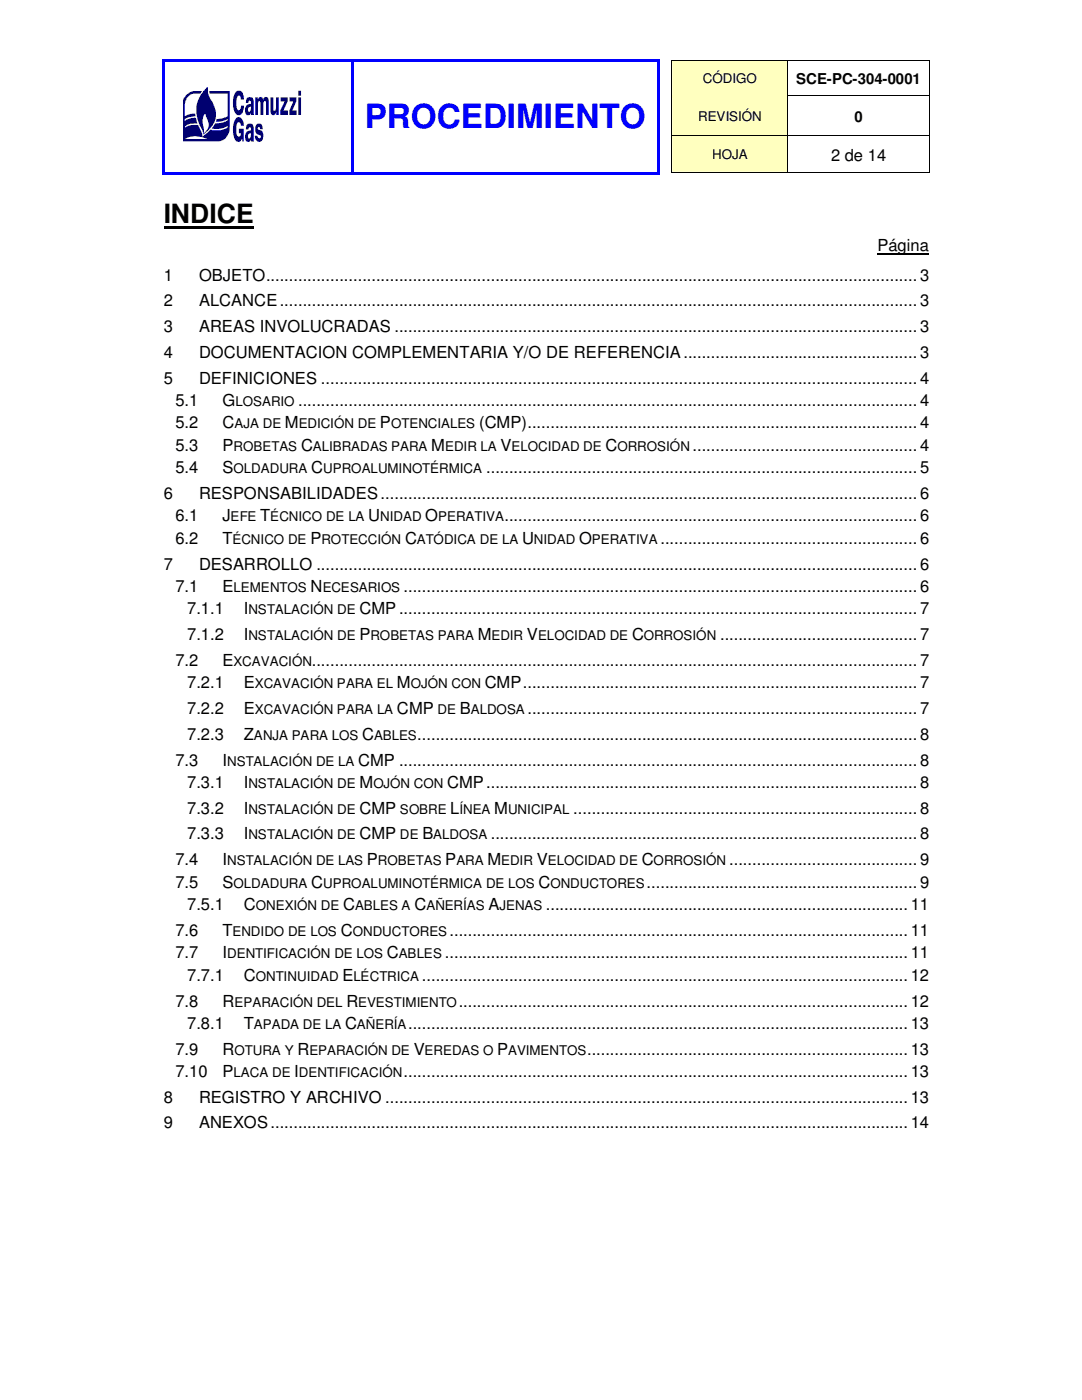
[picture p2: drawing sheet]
<svg xmlns="http://www.w3.org/2000/svg" width="216mm" height="279mm" viewBox="0 0 216 279" stroke-linecap="round" stroke-linejoin="round" font-family="sans-serif">
<defs><g id="words">
<text font-size="6.6" fill="#00f" x="72.8" y="25.6">PROCEDIMIENTO</text>
<text font-size="5.3" x="32.7" y="44.6">INDICE</text>
<g font-size="3.3">
<text x="165.8" y="32">2 de 14</text>
<text x="175.1" y="50.1">Página</text>
<text x="32.7" y="56">1</text>
<text x="39.7" y="56">OBJETO.............................................................................................................................................. 3</text>
<text x="32.7" y="61.1">2</text>
<text x="39.7" y="61.1">ALCANCE........................................................................................................................................... 3</text>
<text x="32.7" y="66.3">3</text>
<text x="32.7" y="71.4">4</text>
<text x="39.7" y="66.3">AREAS INVOLUCRADAS .................................................................................................................. 3</text>
<text x="39.7" y="71.4">DOCUMENTACION COMPLEMENTARIA Y/O DE REFERENCIA................................................... 3</text>
<text x="32.7" y="76.5">5</text>
<text x="39.7" y="76.5">DEFINICIONES .................................................................................................................................. 4</text>
<text x="35" y="81">5.1</text>
<text x="44.4" y="81">G</text>
<text x="59.5" y="81">....................................................................................................................................... 4</text>
<text x="35" y="85.5">5.2</text>
<text x="35" y="89.9">5.3</text>
<text x="44.4" y="85.5">C</text>
<text x="44.4" y="89.9">P</text>
<text x="56.9" y="85.5">M</text>
<text x="60.1" y="89.9">C</text>
<text x="75.8" y="85.5">P</text>
<text x="86.1" y="89.9">M</text>
<text x="95.6" y="85.5">(CMP)..................................................................................... 4</text>
<text x="99.9" y="89.9">V</text>
<text x="120.8" y="89.9">C</text>
<text x="138.2" y="89.9">................................................. 4</text>
<text x="35" y="94.4">5.4</text>
<text x="44.4" y="94.4">S</text>
<text x="62.1" y="94.4">C</text>
<text x="97" y="94.4">.............................................................................................. 5</text>
<text x="32.7" y="99.6">6</text>
<text x="39.7" y="99.6">RESPONSABILIDADES..................................................................................................................... 6</text>
<text x="35" y="104">6.1</text>
<text x="44.4" y="104">J</text>
<text x="51.9" y="104">T</text>
<text x="73.5" y="104">U</text>
<text x="84.8" y="104">O</text>
<text x="100.7" y="104">.......................................................................................... 6</text>
<text x="32.7" y="113.7">7</text>
<text x="35" y="108.5">6.2</text>
<text x="39.7" y="113.7">DESARROLLO ................................................................................................................................... 6</text>
<text x="44.4" y="108.5">T</text>
<text x="61.9" y="108.5">P</text>
<text x="80.8" y="108.5">C</text>
<text x="104.2" y="108.5">U</text>
<text x="115.6" y="108.5">O</text>
<text x="131.8" y="108.5">........................................................ 6</text>
<text x="35" y="118.2">7.1</text>
<text x="44.4" y="118.2">E</text>
<text x="62" y="118.2">N</text>
<text x="80.5" y="118.2">................................................................................................................ 6</text>
<text x="37.3" y="122.6">7.1.1</text>
<text x="48.6" y="122.6">I</text>
<text x="71.8" y="122.6">CMP................................................................................................................. 7</text>
<text x="37.3" y="127.7">7.1.2</text>
<text x="48.6" y="127.7">I</text>
<text x="71.8" y="127.7">P</text>
<text x="95.3" y="127.7">M</text>
<text x="105.2" y="127.7">V</text>
<text x="126.1" y="127.7">C</text>
<text x="143.7" y="127.7">........................................... 7</text>
<text x="35" y="132.9">7.2</text>
<text x="37.3" y="137.4">7.2.1</text>
<text x="44.4" y="132.9">E</text>
<text x="48.6" y="137.4">E</text>
<text x="62.2" y="132.9">.................................................................................................................................... 7</text>
<text x="79.2" y="137.4">M</text>
<text x="96.7" y="137.4">CMP...................................................................................... 7</text>
<text x="37.3" y="142.5">7.2.2</text>
<text x="48.6" y="142.5">E</text>
<text x="79.2" y="142.5">CMP</text>
<text x="91.7" y="142.5">B</text>
<text x="105.2" y="142.5">..................................................................................... 7</text>
<text x="37.3" y="147.6">7.2.3</text>
<text x="48.6" y="147.6">Z</text>
<text x="72.3" y="147.6">C</text>
<text x="83.3" y="147.6">............................................................................................................. 8</text>
<text x="35" y="152.8">7.3</text>
<text x="44.4" y="152.8">I</text>
<text x="71.5" y="152.8">CMP ................................................................................................................. 8</text>
<text x="37.3" y="157.3">7.3.1</text>
<text x="48.6" y="157.3">I</text>
<text x="71.8" y="157.3">M</text>
<text x="89.2" y="157.3">CMP.............................................................................................. 8</text>
<text x="37.3" y="162.4">7.3.2</text>
<text x="37.3" y="167.5">7.3.3</text>
<text x="48.6" y="162.4">I</text>
<text x="48.6" y="167.5">I</text>
<text x="71.8" y="162.4">CMP</text>
<text x="71.8" y="167.5">CMP</text>
<text x="84.3" y="167.5">B</text>
<text x="89.8" y="162.4">L</text>
<text x="97.9" y="167.5">............................................................................................. 8</text>
<text x="98.6" y="162.4">M</text>
<text x="114.4" y="162.4">........................................................................... 8</text>
<text x="35" y="172.7">7.4</text>
<text x="44.4" y="172.7">I</text>
<text x="73.2" y="172.7">P</text>
<text x="88.9" y="172.7">P</text>
<text x="97.3" y="172.7">M</text>
<text x="107.1" y="172.7">V</text>
<text x="128.1" y="172.7">C</text>
<text x="145.5" y="172.7">......................................... 9</text>
<text x="35" y="177.2">7.5</text>
<text x="44.4" y="177.2">S</text>
<text x="62.1" y="177.2">C</text>
<text x="107.4" y="177.2">C</text>
<text x="129" y="177.2">........................................................... 9</text>
<text x="37.3" y="181.6">7.5.1</text>
<text x="48.6" y="181.6">C</text>
<text x="68.5" y="181.6">C</text>
<text x="82.7" y="181.6">C</text>
<text x="97.5" y="181.6">A</text>
<text x="108.9" y="181.6">...............................................................................11</text>
<text x="35" y="186.8">7.6</text>
<text x="35" y="191.3">7.7</text>
<text x="44.4" y="186.8">T</text>
<text x="44.4" y="191.3">I</text>
<text x="68" y="186.8">C</text>
<text x="77.2" y="191.3">C</text>
<text x="88.8" y="191.3">.....................................................................................................11</text>
<text x="89.7" y="186.8">....................................................................................................11</text>
<text x="37.3" y="195.7">7.7.1</text>
<text x="48.6" y="195.7">C</text>
<text x="68.3" y="195.7">E</text>
<text x="84.2" y="195.7">..........................................................................................................12</text>
<text x="35" y="200.9">7.8</text>
<text x="44.4" y="200.9">R</text>
<text x="69.1" y="200.9">R</text>
<text x="91.5" y="200.9">..................................................................................................12</text>
<text x="37.3" y="205.3">7.8.1</text>
<text x="48.6" y="205.3">T</text>
<text x="68.9" y="205.3">C</text>
<text x="81.4" y="205.3">.............................................................................................................13</text>
<text x="35" y="210.5">7.9</text>
<text x="35" y="215">7.10</text>
<text x="44.4" y="210.5">R</text>
<text x="44.4" y="215">P</text>
<text x="58.7" y="215">I</text>
<text x="59.4" y="210.5">R</text>
<text x="80.5" y="215">..............................................................................................................13</text>
<text x="82.5" y="210.5">V</text>
<text x="99.2" y="210.5">P</text>
<text x="117.1" y="210.5">......................................................................13</text>
<text x="32.7" y="220.1">8</text>
<text x="39.7" y="220.1">REGISTRO Y ARCHIVO ..................................................................................................................13</text>
<text x="32.7" y="225.2">9</text>
<text x="39.7" y="225.2">ANEXOS...........................................................................................................................................14</text>
</g>
<g font-size="3">
<text x="158.9" y="16.7">SCE-PC-304-0001</text>
<text x="170.5" y="24.3">0</text>
</g>
<g font-size="2.7">
<text x="140.3" y="16.6">CÓDIGO</text>
<text x="139.3" y="24.2">REVISIÓN</text>
<text x="142.1" y="31.8">HOJA</text>
<text x="47" y="81">LOSARIO</text>
<text x="46.6" y="89.9">ROBETAS</text>
<text x="46.8" y="85.5">AJA DE</text>
<text x="59.6" y="85.5">EDICIÓN DE</text>
<text x="62.4" y="89.9">ALIBRADAS PARA</text>
<text x="78" y="85.5">OTENCIALES</text>
<text x="88.8" y="89.9">EDIR LA</text>
<text x="102.1" y="89.9">ELOCIDAD DE</text>
<text x="123.2" y="89.9">ORROSIÓN</text>
<text x="46.6" y="94.4">OLDADURA</text>
<text x="64.5" y="94.4">UPROALUMINOTÉRMICA</text>
<text x="46" y="104">EFE</text>
<text x="53.9" y="104">ÉCNICO DE LA</text>
<text x="75.9" y="104">NIDAD</text>
<text x="87.4" y="104">PERATIVA</text>
<text x="46.4" y="108.5">ÉCNICO DE</text>
<text x="64.1" y="108.5">ROTECCIÓN</text>
<text x="83.2" y="108.5">ATÓDICA DE LA</text>
<text x="106.6" y="108.5">NIDAD</text>
<text x="118.1" y="108.5">PERATIVA</text>
<text x="46.6" y="118.2">LEMENTOS</text>
<text x="64.4" y="118.2">ECESARIOS</text>
<text x="49.6" y="122.6">NSTALACIÓN DE</text>
<text x="49.6" y="127.7">NSTALACIÓN DE</text>
<text x="73.9" y="127.7">ROBETAS PARA</text>
<text x="98.1" y="127.7">EDIR</text>
<text x="107.4" y="127.7">ELOCIDAD DE</text>
<text x="128.4" y="127.7">ORROSIÓN</text>
<text x="46.6" y="132.9">XCAVACIÓN</text>
<text x="50.8" y="137.4">XCAVACIÓN PARA EL</text>
<text x="82" y="137.4">OJÓN CON</text>
<text x="50.8" y="142.5">XCAVACIÓN PARA LA</text>
<text x="87.3" y="142.5">DE</text>
<text x="93.9" y="142.5">ALDOSA</text>
<text x="50.7" y="147.6">ANJA PARA LOS</text>
<text x="74.6" y="147.6">ABLES</text>
<text x="45.3" y="152.8">NSTALACIÓN DE LA</text>
<text x="49.6" y="157.3">NSTALACIÓN DE</text>
<text x="74.5" y="157.3">OJÓN CON</text>
<text x="49.6" y="162.4">NSTALACIÓN DE</text>
<text x="49.6" y="167.5">NSTALACIÓN DE</text>
<text x="79.8" y="162.4">SOBRE</text>
<text x="79.8" y="167.5">DE</text>
<text x="86.4" y="167.5">ALDOSA</text>
<text x="91.7" y="162.4">ÍNEA</text>
<text x="101.4" y="162.4">UNICIPAL</text>
<text x="45.3" y="172.7">NSTALACIÓN DE LAS</text>
<text x="75.4" y="172.7">ROBETAS</text>
<text x="91.1" y="172.7">ARA</text>
<text x="100" y="172.7">EDIR</text>
<text x="109.3" y="172.7">ELOCIDAD DE</text>
<text x="130.4" y="172.7">ORROSIÓN</text>
<text x="46.6" y="177.2">OLDADURA</text>
<text x="64.5" y="177.2">UPROALUMINOTÉRMICA DE LOS</text>
<text x="109.8" y="177.2">ONDUCTORES</text>
<text x="51.1" y="181.6">ONEXIÓN DE</text>
<text x="70.9" y="181.6">ABLES A</text>
<text x="85.1" y="181.6">AÑERÍAS</text>
<text x="99.7" y="181.6">JENAS</text>
<text x="45.3" y="191.3">DENTIFICACIÓN DE LOS</text>
<text x="46.4" y="186.8">ENDIDO DE LOS</text>
<text x="70.4" y="186.8">ONDUCTORES</text>
<text x="79.6" y="191.3">ABLES</text>
<text x="51.1" y="195.7">ONTINUIDAD</text>
<text x="70.5" y="195.7">LÉCTRICA</text>
<text x="46.8" y="200.9">EPARACIÓN DEL</text>
<text x="71.5" y="200.9">EVESTIMIENTO</text>
<text x="50.6" y="205.3">APADA DE LA</text>
<text x="71.2" y="205.3">AÑERÍA</text>
<text x="46.6" y="215">LACA DE DENTIFICACIÓN</text>
<text x="46.8" y="210.5">OTURA Y</text>
<text x="61.8" y="210.5">EPARACIÓN DE</text>
<text x="84.7" y="210.5">EREDAS O</text>
<text x="101.4" y="210.5">AVIMENTOS</text>
</g>
</g></defs>
<g fill="#000070">
<path d="M47.2 18.2l.8-.1 .4 .5 .3 1.3h-.7v-.4a.44 .44 0 0 0-.5-.4 .44 .44 0 0 0-.3 .6v1.4l.1 .5a.33 .33 0 0 0 .2 .4 .33 .33 0 0 0 .4-.2l.2-.7h.6l-.2 1a.89 .89 0 0 1-.9 .9 .89 .89 0 0 1-.9-.9 4.1 4.1 0 0 1 .5-3.9z" fill-rule="evenodd"/>
<path d="M50.9 19.4h.5v.5a.53 .53 0 0 1 .6-.6 .53 .53 0 0 1 .5 .6 .58 .58 0 0 1 .6-.5 .58 .58 0 0 1 .5 .7v2.8h-.5v-2.5l-.2-.2h-.2l-.2 .4v2.3h-.5v-2.4l-.2-.3-.2 .1-.1 .2v2.4h-.6z" fill-rule="evenodd"/>
<path d="M54 19.4h.5l.1 2.7 .4-.1 .1-.4v-2.2h.5v3.5h-.5v-.6a.56 .56 0 0 1-.6 .7 .56 .56 0 0 1-.5-.7z" fill-rule="evenodd"/>
<path d="M56 19.4h1.4v.8l-.8 1.9h.8v.8h-1.5v-.8l.9-1.9h-.8z" fill-rule="evenodd"/>
<path d="M57.8 19.4h1.3v.8l-.8 1.9h.9v.8h-1.5v-.8l.8-1.9h-.7z" fill-rule="evenodd"/>
<path d="M59.5 19.4h.6v3.5h-.6zM59.5 18.1h.6v1h-.6z" fill-rule="evenodd"/>
<path d="M47.2 23.5a1.05 1.05 0 0 1 1.4 1.1l.1 .5h-.6l-.1-.2a.44 .44 0 0 0-.4-.5 .44 .44 0 0 0-.4 .5v1.7l.1 .5a.39 .39 0 0 0 .5 .2 .39 .39 0 0 0 .2-.4v-.3h-.3v-.9h.9v2.5h-.2l-.1-.5a.77 .77 0 0 1-.8 .6 .77 .77 0 0 1-.7-.7 4.4 4.4 0 0 1 .4-4.1z" fill-rule="evenodd"/>
<path d="M49.3 24.9l.2-.2h.6l.3 .1 .2 .5 .1 2.9h-.6v-.3a.61 .61 0 0 1-.8 .4 .61 .61 0 0 1-.4-.7l.1-.8a.88 .88 0 0 1 .9-.8h.2v-.4l-.2-.2-.3 .1v.3h-.5zM49.7 26.7l-.2 .3v.3a.28 .28 0 0 0 .3 .3 .28 .28 0 0 0 .2-.3l.1-.7z" fill-rule="evenodd"/>
<path d="M51.2 24.8l.2-.1h.5l.3 .2 .3 .9h-.6a.32 .32 0 0 0-.1-.4 .32 .32 0 0 0-.3 0h-.1a.49 .49 0 0 0 .7 .6l.1 .1a1.59 1.59 0 0 1 .3 1.5 .81 .81 0 0 1-.9 .7 .81 .81 0 0 1-.7-1l-.1-.2h.6a.36 .36 0 0 0 .3 .5 .36 .36 0 0 0 .2-.6h-.1a.94 .94 0 0 1-.9-1l.1-.7z" fill-rule="evenodd"/>
<path d="M49.2 19.6a.8 .8 0 0 1 1.3 .2l.2 3.1h-.6v-.3l-.3 .3-.5 .1-.3-.4-.1-1.1a.97 .97 0 0 1 .9-.8h.3l-.1-.5a.25 .25 0 0 0-.2-.1 .25 .25 0 0 0-.2 .2v.2h-.5zM49.5 21.5v.6a.28 .28 0 0 0 .3 .3 .28 .28 0 0 0 .2-.4l.1-.7z" fill-rule="evenodd"/>
<path d="M41.2 17.5l.3-.1v1.1l.4 1.1a6.8 6.8 0 0 1 1.2 2.9v.7a5.5 5.5 0 0 1-2.5 3.6l-.2-.8-.4-.7a6.4 6.4 0 0 1-.8-2.6v-1.5a7.2 7.2 0 0 1 2-3.7zM41 22.6a1.93 1.93 0 0 0-.6 1.6l.3 1.5-.1 .9 .8-.8 .3-.7v-.5z" fill-rule="evenodd"/>
<path d="M37.3 18.8l1.3-.6h1.7l-.3 .5h-1.1a2.16 2.16 0 0 0-2 2.1v2.5l1.1-.6h.9l.1 .2v.3l-1.3 .2-.5 .2-.3 .2v.4a3 3 0 0 1 2.2-.6l.3 1.1h-1.4l-.7 .2-.4 .3v.3l1.1-.5 1.4-.1 .8 1.4 .2 1 1.6-1.4 .4 .1h1.6l1.4-.6v-.3l-.6 .3-.9 .3h-1.2l-.5-.1 .8-1h1l.7-.3a.73 .73 0 0 0 .7-.6l-1 .5-1.3 .1 .1-.6h1.1l1.1-.5v-4.5h-3.6l-.1-.5h4.1v7.2a3 3 0 0 1-.7 2l-.5 .5-1 .3h-7.1v-7.9l.2-.8zM36.9 27.7l4.6 .1a4.9 4.9 0 0 0-4.6-.1z" fill-rule="evenodd"/>
</g>
<g fill="#ffffbf">
<path d="M134.2 12.4h23v6.6h-23z"/>
<path d="M135.3 13.8h20.7v3.8h-20.7z"/>
</g>
<g fill="#fff">
<path d="M157.3 12.4h28v6.6h-28z"/>
<path d="M158.4 13.6h25.8v4.1h-25.8z"/>
</g>
<g fill="#00f">
<path d="M32.4 11.9h.5v.5h-.5z"/>
<path d="M32.9 11.9h37.1v.5h-37.1z"/>
<path d="M70 12.4h.5z"/>
<path d="M70 11.9h.5v.5h-.5z"/>
<path d="M70.5 11.9h60.6v.5h-60.6z"/>
<path d="M131.1 11.9h.5v.5h-.5z"/>
</g>
<path d="M134 11.9h.2v.5h-.2zM134 11.9h.2v.2h-.2z" fill="#000"/>
<path d="M134.2 12h23" fill="none" stroke="#000" stroke-width=".2"/>
<path d="M134.2 12.3h23" fill="none" stroke="#ffffbf" stroke-width=".34"/>
<path d="M157.3 12.1l.1 .3z" fill="#fff"/>
<path d="M157.2 12.1l.1 .3zM157.2 11.9h.2v.2h-.2z" fill="#000"/>
<path d="M157.4 12h27.9" fill="none" stroke="#000" stroke-width=".2"/>
<path d="M157.4 12.1h27.9v.3h-27.9z" fill="#fff"/>
<path d="M185.3 11.9h.2v.5h-.2zM185.3 11.9h.2v.2h-.2z" fill="#000"/>
<g fill="#00f">
<path d="M32.4 12.4h.5v6.6h-.5z"/>
<path d="M70 12.4h.5v6.6h-.5z"/>
<path d="M131.1 12.4h.5v6.6h-.5z"/>
</g>
<path d="M134.1 12.4v6.6M157.2 12.4v6.6M185.4 12.4v6.6" fill="none" stroke="#000" stroke-width=".2"/>
<g fill="#ffffbf">
<path d="M134.2 19.5h23v7.6h-23z"/>
<path d="M135.3 21.1h20.7v4.4h-20.7z"/>
</g>
<g fill="#00f">
<path d="M32.4 19h.5v.5h-.5z"/>
<path d="M70 19h.5v.5h-.5z"/>
<path d="M131.1 19h.5v.5h-.5z"/>
</g>
<path d="M134 19h.2v.5h-.2z" fill="#000"/>
<path d="M134.2 19h23" fill="none" stroke="#000" stroke-width=".2"/>
<path d="M134.2 19.1h23v.4h-23z" fill="#ffffbf"/>
<path d="M157.2 19l.1 .5zM185.3 19h.2v.5h-.2z" fill="#000"/>
<path d="M157.3 19h28" fill="none" stroke="#000" stroke-width=".2"/>
<g fill="#00f">
<path d="M32.4 19.5h.5v7.6h-.5z"/>
<path d="M70 19.5h.5v7.6h-.5z"/>
<path d="M131.1 19.5h.5v7.6h-.5z"/>
</g>
<path d="M134.1 19.5v7.6M157.2 19.5v7.6M185.4 19.5v7.6" fill="none" stroke="#000" stroke-width=".2"/>
<g fill="#ffffbf">
<path d="M134.2 27.6h23v6.6h-23z"/>
<path d="M135.3 28.7h20.7v4.4h-20.7z"/>
</g>
<g fill="#00f">
<path d="M32.4 27.1h.5v.5h-.5z"/>
<path d="M70 27.1h.5v.5h-.5z"/>
<path d="M131.1 27.1h.5v.5h-.5z"/>
</g>
<path d="M134 27.1h.2v.5h-.2zM157.2 27.1l.1 .5zM185.3 27.1h.2v.5h-.2z" fill="#000"/>
<path d="M134.2 27.1h23M157.3 27.1h28" fill="none" stroke="#000" stroke-width=".2"/>
<path d="M134.2 27.3h23" fill="none" stroke="#ffffbf" stroke-width=".42"/>
<g fill="#00f">
<path d="M32.4 27.6h.5v6.7h-.5z"/>
<path d="M32.4 34.3h.5v.5h-.5z"/>
<path d="M32.9 34.3h37.1v.5h-37.1z"/>
<path d="M70 27.6h.5v6.7h-.5z"/>
<path d="M70 34.3h.5v.5h-.5z"/>
<path d="M70.5 34.3h60.6v.5h-60.6z"/>
<path d="M131.1 27.6h.5v6.7h-.5z"/>
<path d="M131.1 34.3h.5v.5h-.5z"/>
</g>
<path d="M134.1 27.6v6.7M134.2 34.4h23M157.2 27.6v6.7M157.4 34.4h27.9M185.4 27.6v6.7" fill="none" stroke="#000" stroke-width=".2"/>
<path d="M134 34.3h.2v.2h-.2zM157.2 34.3h.2v.2h-.2zM185.3 34.3h.2v.2h-.2zM32.7 45.1h17.9v.6h-17.9z" fill="#000"/>
<path d="M175.1 50.6h10.3" fill="none" stroke="#000" stroke-width=".21"/>
<use href="#words"/>
</svg>
